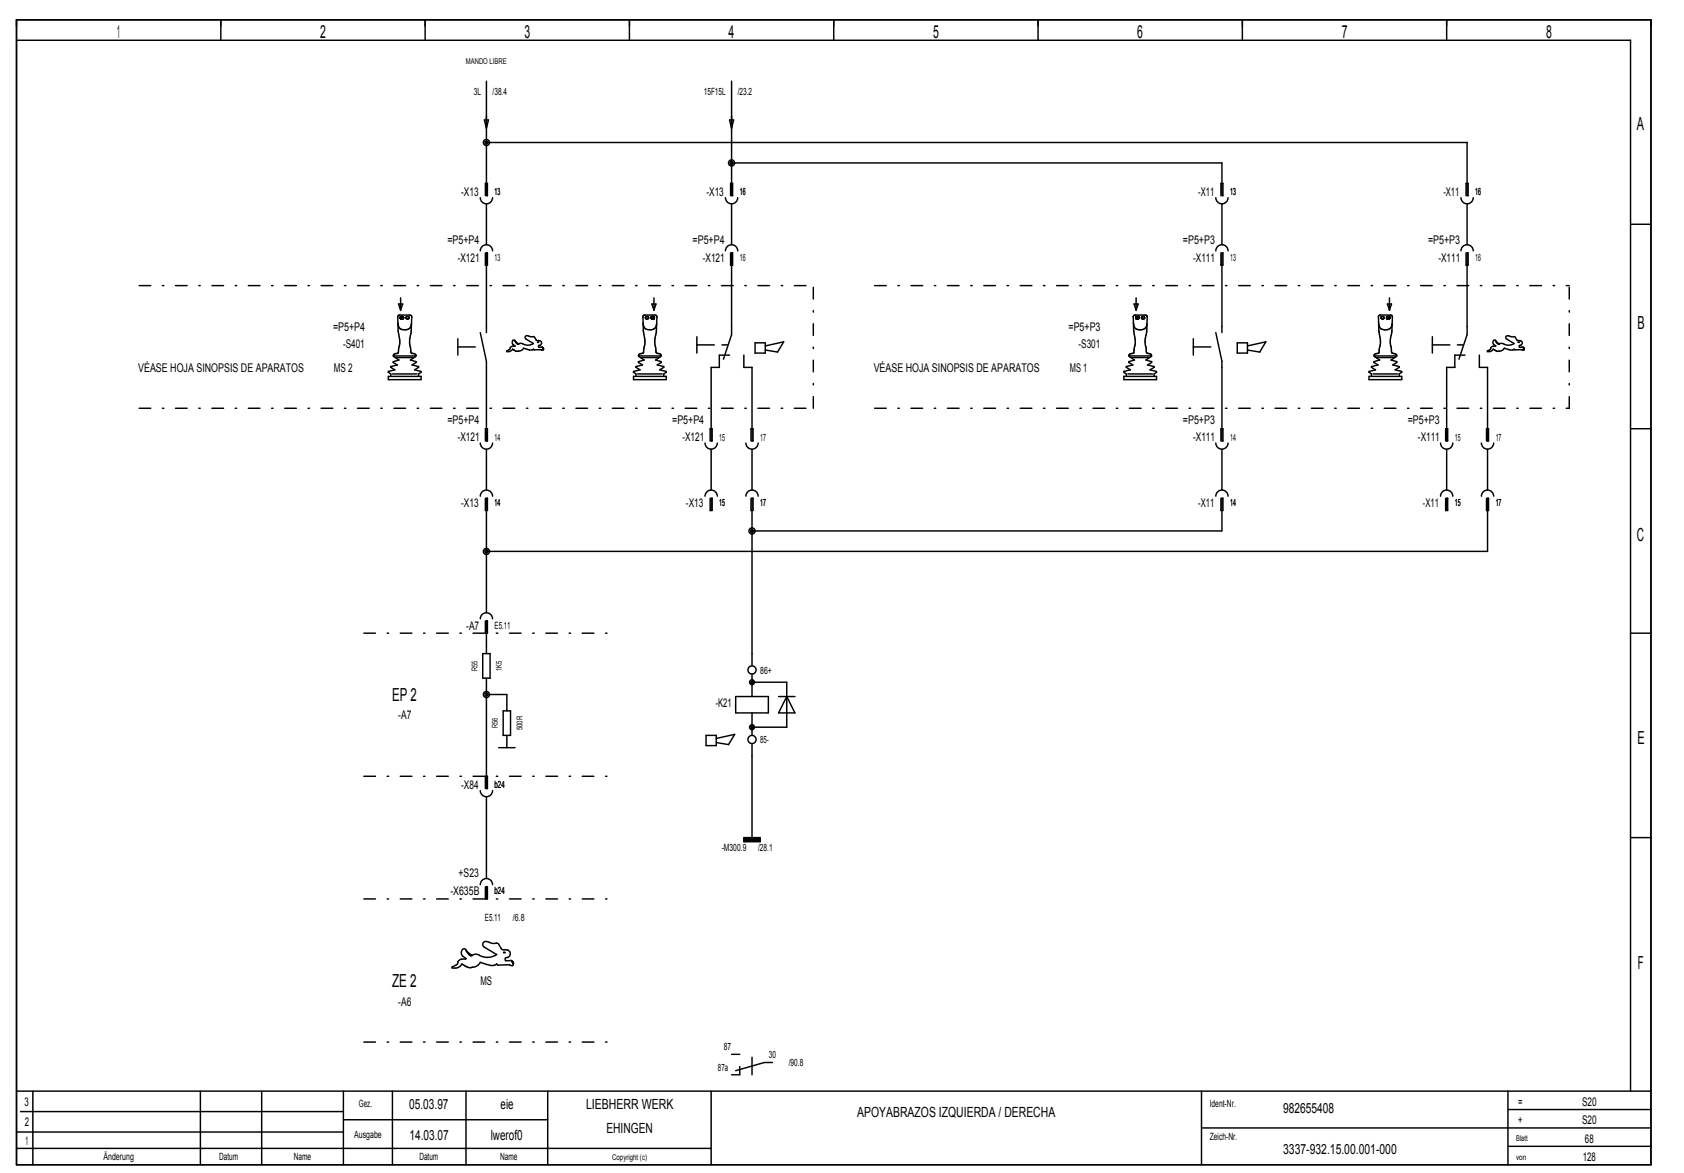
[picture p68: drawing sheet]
<svg xmlns="http://www.w3.org/2000/svg" width="408mm" height="284mm" viewBox="0 0 408 284" stroke-linecap="round" stroke-linejoin="round" font-family="sans-serif">
<defs><g id="words">
<g font-size="4.4">
<text x="28.4" y="9.3">1</text>
<text x="77.5" y="9.3">2</text>
<text x="127.1" y="9.3">3</text>
<text x="176.5" y="9.3">4</text>
<text x="226.1" y="9.3">5</text>
<text x="275.5" y="9.3">6</text>
<text x="325.1" y="9.3">7</text>
<text x="374.6" y="9.3">8</text>
<text x="396.6" y="31.6">A</text>
<text x="396.7" y="79.6">B</text>
<text x="396.6" y="131.1">C</text>
<text x="95" y="169.7">EP 2</text>
<text x="396.7" y="180.1">E</text>
<text x="95" y="239">ZE 2</text>
<text x="396.8" y="234.5">F</text>
</g>
<g font-size="3.4">
<text x="99.2" y="268.5">05.03.97</text>
<text x="121.3" y="268.5">eie</text>
<text x="142" y="268.5">LIEBHERR WERK</text>
<text x="310.9" y="269.5">982655408</text>
<text x="99.2" y="275.9">14.03.07</text>
<text x="118.9" y="275.9">lwerof0</text>
<text x="146.9" y="274.4">EHINGEN</text>
<text x="207.7" y="270.4">APOYABRAZOS IZQUIERDA / DERECHA</text>
<text x="310.9" y="279.4">3337­932.15.00.001­000</text>
</g>
<g font-size="2.9">
<text x="111.7" y="47.5">­X13</text>
<text x="171.1" y="47.5">­X13</text>
<text x="290.3" y="47.5">­X11</text>
<text x="349.7" y="47.5">­X11</text>
<text x="108.4" y="59">=P5+P4</text>
<text x="167.8" y="59">=P5+P4</text>
<text x="286.6" y="59">=P5+P3</text>
<text x="346" y="59">=P5+P3</text>
<text x="110.9" y="63.3">­X121</text>
<text x="170.3" y="63.3">­X121</text>
<text x="289.1" y="63.3">­X111</text>
<text x="348.5" y="63.3">­X111</text>
<text x="80.7" y="80.1">=P5+P4</text>
<text x="258.9" y="80.1">=P5+P3</text>
<text x="83.1" y="84.4">­S401</text>
<text x="261.3" y="84.4">­S301</text>
<text x="33.5" y="90">VÉASE HOJA SINOPSIS DE APARATOS</text>
<text x="80.9" y="90">MS 2</text>
<text x="211.7" y="90">VÉASE HOJA SINOPSIS DE APARATOS</text>
<text x="259.2" y="90">MS 1</text>
<text x="108.4" y="102.5">=P5+P4</text>
<text x="110.9" y="106.9">­X121</text>
<text x="162.9" y="102.5">=P5+P4</text>
<text x="165.3" y="106.9">­X121</text>
<text x="286.6" y="102.5">=P5+P3</text>
<text x="289.1" y="106.9">­X111</text>
<text x="341.1" y="102.5">=P5+P3</text>
<text x="343.5" y="106.9">­X111</text>
<text x="111.7" y="122.7">­X13</text>
<text x="166.2" y="122.7">­X13</text>
<text x="290.3" y="122.7">­X11</text>
<text x="344.8" y="122.7">­X11</text>
<text x="113" y="152.4">­A7</text>
<text x="173.4" y="171.2">­K21</text>
<text x="96.5" y="174.2">­A7</text>
<text x="111.7" y="191">­X84</text>
<text x="111.1" y="212.4">+S23</text>
<text x="109.1" y="216.8">­X635B</text>
<text x="116.4" y="238.5">MS</text>
<text x="96.5" y="243.5">­A6</text>
<text x="5.9" y="267.8">3</text>
<text x="367.8" y="267.8">=</text>
<text x="383.3" y="267.8">S20</text>
<text x="6" y="272.7">2</text>
<text x="367.8" y="272.2">+</text>
<text x="383.3" y="272.2">S20</text>
<text x="6.2" y="277.2">1</text>
<text x="383.5" y="281.1">128</text>
<text x="384" y="276.7">68</text>
</g>
<g font-size="2.4">
<text x="114.8" y="23">3L</text>
<text x="119.3" y="23">/38.4</text>
<text x="170.5" y="23">15F15L</text>
<text x="178.7" y="23">/23.2</text>
<text x="119.8" y="47.3">13</text>
<text x="179.2" y="47.3">16</text>
<text x="298" y="47.3">13</text>
<text x="357.4" y="47.3">16</text>
<text x="119.8" y="63.1">13</text>
<text x="179.2" y="63.1">16</text>
<text x="298" y="63.1">13</text>
<text x="357.4" y="63.1">16</text>
<text x="119.8" y="106.7">14</text>
<text x="174.3" y="106.7">15</text>
<text x="184.2" y="106.7">17</text>
<text x="298" y="106.7">14</text>
<text x="352.5" y="106.7">15</text>
<text x="362.4" y="106.7">17</text>
<text x="119.8" y="122.5">14</text>
<text x="174.3" y="122.5">15</text>
<text x="184.2" y="122.5">17</text>
<text x="298" y="122.5">14</text>
<text x="352.5" y="122.5">15</text>
<text x="362.4" y="122.5">17</text>
<text x="119.8" y="152.2">E5.11</text>
<text x="184.2" y="163.1">86+</text>
<text x="184.2" y="179.9">85­</text>
<text x="119.8" y="190.8">b24</text>
<text x="174.8" y="206.2">­M300.9</text>
<text x="183.7" y="206.2">/28.1</text>
<text x="119.8" y="216.5">b24</text>
<text x="117.5" y="223">E5.11</text>
<text x="124.3" y="223">/6.8</text>
<text x="175.4" y="254.2">87</text>
<text x="186.3" y="256.2">30</text>
<text x="174" y="259.2">87a</text>
<text x="191.1" y="258.1">/90.8</text>
<text x="87" y="268">Gez.</text>
<text x="293.1" y="268">Ident­Nr.</text>
<text x="85.8" y="275.5">Ausgabe</text>
<text x="293.1" y="275.9">Zeich­Nr.</text>
<text x="25.1" y="280.9">Änderung</text>
<text x="53.1" y="280.9">Datum</text>
<text x="71.2" y="280.9">Name</text>
<text x="101.6" y="280.9">Datum</text>
<text x="121.2" y="280.9">Name</text>
</g>
<g font-size="1.9">
<text x="112.9" y="15.5">MANDO LIBRE</text>
<text x="115.7" y="162.5" transform="rotate(-90 115.7 162.5)">R55</text>
<text x="121.6" y="162.5" transform="rotate(-90 121.6 162.5)">1K5</text>
<text x="120.6" y="176.4" transform="rotate(-90 120.6 176.4)">R56</text>
<text x="126.6" y="176.8" transform="rotate(-90 126.6 176.8)">500R</text>
<text x="148.3" y="280.8">Copyright (c)</text>
<text x="367.3" y="280.8">von</text>
<text x="367.3" y="276.4">Blatt</text>
</g>
</g></defs>
<g fill="none" stroke="#000" stroke-width=".35">
<path d="M117.4 29.1h.9l-.5 1.9zM117.8 28.1v2.9M176.8 29.1h.9l-.5 1.9zM177.2 28.1v2.9M97.1 76.7h.5v.5h-.5zM117.8 79v1.5M177.2 79v2l-1.9 6M296.1 79v1.5M355.5 79v2l-2 6M110.9 82v4M116.4 80.5l1.4 7v1.4M124.8 82.7l-.1-.3a.56 .56 0 0 0-.6 .3 .56 .56 0 0 0 .2 .7l.4 .4a.93 .93 0 0 0-1.1 .4l-.1 .4-.7 .4a.98 .98 0 0 0 1.4-.5l.8 .5h.7"/>
<path d="M124.8 82.7l.6 .6h.3M124.9 82.7l.8 .6M125.7 83.3l.5-.2a2.89 2.89 0 0 0 3.1 .1l-2-1.2a.45 .45 0 0 1 0-.5 .45 .45 0 0 1 .4-.2l1.7 .3 .8 .9a.63 .63 0 0 1 .9 .3 .63 .63 0 0 1-.6 .8v.5l.8-.1 .2 .2M130.2 82.9h.3zM130.3 82.9h-.1M131.5 84.2l.1 .2M131.5 84.2l.2 .4-.3 .2a2.42 2.42 0 0 0-2-.1l-.2-.2-.7 .3-1.6-.5a1.31 1.31 0 0 1-1.2 .7M168.8 81.5v4M176.8 86h-2.5v2.9h-2M180.2 86v2.9h2M182.9 83h2.5v2.5h-2.5zM185.4 83.8l4.5-1-1.5 2.4-3-.5"/>
<path d="M289.1 82v4M294.6 80.5l1.5 7v1.4M299.8 83h2.4v2.5h-2.4zM302.2 83.8l4.5-1-1.5 2.4-3-.5M347 81.5v4M355 86h-2.5v2.9h-2M358.4 86v2.9h2M362.4 82.7l-.1-.3a.56 .56 0 0 0-.6 .3 .56 .56 0 0 0 .2 .7l.4 .4a.93 .93 0 0 0-1.1 .4l-.1 .4-.7 .4a.98 .98 0 0 0 1.4-.5l.8 .5h.7M362.5 82.7l.8 .6h-.3zM366.5 84.7l-.4 .1-1.6-.5a1.31 1.31 0 0 1-1.2 .7M366.8 81.5l.2 .1 .8 .9a.63 .63 0 0 1 .9 .3 .63 .63 0 0 1-.6 .8v.5l.8-.1 .2 .2M366.8 81.5h-.5l-1-.2a.45 .45 0 0 0-.5 .3 .45 .45 0 0 0 .3 .5l1.7 1.1"/>
<path d="M366.9 83.2a2.89 2.89 0 0 1-3.1-.1l-.5 .2M367.8 82.9h.3zM367.9 82.9h-.1M369.1 84.2l.1 .2M369.1 84.2l.2 .4-.3 .2a2.42 2.42 0 0 0-2-.1l-.2-.2-.3 .2M116.4 149.8a1.49 1.49 0 0 1 1.4-1.5 1.49 1.49 0 0 1 1.5 1.5M117 158.2h1.7v6h-1.7zM117.6 150.3v3h.5v-3h-.3v3M182.2 158.2v3M121.9 172.1h1.8v5.9h-1.8zM171.1 178h2.4v2.5h-2.4zM173.5 178.8l4.5-1-1.5 2.5-3-.5"/>
<path d="M178.2 168.6h8v4h-8zM182.2 163.2v5.4M182.2 172.6v5.4M182.2 165.2h8.4v10.9h-8.4M188.6 168.6h4M190.6 168.6l2 4h-4zM120.8 181h4M182.2 180v3M180.2 202.8h4v1h-4zM180.2 203.7h4M180.2 203.6h4M180.2 203.5h4"/>
<path d="M180.2 203.4h4M180.2 203.3h4M180.2 203.2h4M180.2 203.1h4M180.2 203h4M180.2 202.9h4M113 230.3l1.4 1M118.5 228.1l1.4 .3a.64 .64 0 0 1 .9 .2l.6 1M118.5 228.1l-.7-.2a.74 .74 0 0 0-.8 .5 .74 .74 0 0 0 .4 .9l2.9 1.8M119.8 233.7l-.8 .1-2.6-.8a2.18 2.18 0 0 1-2 1.2M120.4 231.1a4.4 4.4 0 0 1-5-.1l-1.3 .4-.8-.7-.5-.9a.92 .92 0 0 0-1.1 .6 .92 .92 0 0 0 .4 1.1l.8 .6-.1 .1a1.59 1.59 0 0 0-1.9 .7 .69 .69 0 0 1-.5 .8l-.9 .5a1.86 1.86 0 0 0 2.4-.8l.6 .4a2.03 2.03 0 0 0 2 .4M121.4 229.6l.3 .3 1.3 .1"/>
<path d="M122 230.6h.4zM122.1 230.6h-.1M122.5 232.6l1.3-.1 .3 .3M123 230a.98 .98 0 0 1 .6 1.2 .98 .98 0 0 1-1.1 .7l-.1 .2 .1 .5M124 232.7l.3 .5M124 232.8l.4 .5-.3-.5M124.1 232.8l.3 .3-.2 .7-.8-.2-2.8 .1-.3-.3-.5 .3"/>
<circle cx="117.8" cy="168.1" r=".74"/>
<circle cx="117.8" cy="168.1" r=".37"/>
<circle cx="182.2" cy="162.2" r=".99"/>
<circle cx="182.2" cy="179" r=".99"/>
<circle cx="182.2" cy="176.1" r=".59"/>
<circle cx="182.2" cy="165.2" r=".59"/>
<circle cx="182.2" cy="165.2" r=".3"/>
<circle cx="182.2" cy="176.1" r=".3"/>
</g>
<path d="M110.9 84h5M168.8 83.5h7.5M289.1 84h5M347 83.5h7.5" fill="none" stroke="#000" stroke-width=".35" stroke-dasharray="4.2 1.8"/>
<path d="M97.1 76.7h.5v.5h-.5z" fill-rule="evenodd" fill="#fff" stroke="#000" stroke-width=".35"/>
<path d="M97.2 76.7h.1M97.2 76.7h.3M97.5 76.7h.1" fill="none" stroke="#000" stroke-width=".35"/>
<path d="M97.2 76.7h.3z" fill-rule="evenodd" fill="#fff" stroke="#000" stroke-width=".35"/>
<path d="M97.3 76.6l.1 .1z" fill="none" stroke="#000" stroke-width=".35"/>
<path d="M97.3 76.6l.1 .1z" fill-rule="evenodd" fill="#fff" stroke="#000" stroke-width=".35"/>
<path d="M97.2 77.2h.3z" fill="none" stroke="#000" stroke-width=".35"/>
<path d="M97.2 77.2h.3z" fill-rule="evenodd" fill="#fff" stroke="#000" stroke-width=".35"/>
<path d="M97.3 77.2h.1M97.4 77.2h.1" fill="none" stroke="#000" stroke-width=".35"/>
<path d="M97.3 77.2h.1z" fill-rule="evenodd" fill="#fff" stroke="#000" stroke-width=".35"/>
<path d="M97.1 76.7v.4z" fill="none" stroke="#000" stroke-width=".35"/>
<path d="M97.1 76.7v.4z" fill-rule="evenodd" fill="#fff" stroke="#000" stroke-width=".35"/>
<path d="M97 76.8l.1 .3z" fill="none" stroke="#000" stroke-width=".35"/>
<path d="M97 76.8l.1 .3z" fill-rule="evenodd" fill="#fff" stroke="#000" stroke-width=".35"/>
<path d="M97 76.8v.2z" fill="none" stroke="#000" stroke-width=".35"/>
<path d="M97 76.8v.2z" fill-rule="evenodd" fill="#fff" stroke="#000" stroke-width=".35"/>
<path d="M97 76.9v.1M97 77h.1M97 76.9h.1" fill="none" stroke="#000" stroke-width=".35"/>
<path d="M97.6 76.7v.4z" fill="none" stroke="#000" stroke-width=".35"/>
<path d="M97.6 76.7v.4z" fill-rule="evenodd" fill="#fff" stroke="#000" stroke-width=".35"/>
<path d="M97.6 76.8l.1 .3z" fill="none" stroke="#000" stroke-width=".35"/>
<path d="M97.6 76.8l.1 .3z" fill-rule="evenodd" fill="#fff" stroke="#000" stroke-width=".35"/>
<path d="M97.7 76.8v.2M97.7 77h.1M97.7 76.8h.1" fill="none" stroke="#000" stroke-width=".35"/>
<path d="M97.7 76.8v.2z" fill-rule="evenodd" fill="#fff" stroke="#000" stroke-width=".35"/>
<path d="M97.7 76.8v.2z" fill="none" stroke="#000" stroke-width=".35"/>
<path d="M97.7 76.8v.2z" fill-rule="evenodd" fill="#fff" stroke="#000" stroke-width=".35"/>
<path d="M97.7 76.9v.1M97.7 77h.1M97.7 76.9h.1" fill="none" stroke="#000" stroke-width=".35"/>
<path d="M157.9 76.7h.5v.5h-.5z" fill="none" stroke="#000" stroke-width=".35"/>
<path d="M157.9 76.7h.5v.5h-.5z" fill-rule="evenodd" fill="#fff" stroke="#000" stroke-width=".35"/>
<path d="M158 76.7h.1M158 76.7h.3M158.3 76.7h.1" fill="none" stroke="#000" stroke-width=".35"/>
<path d="M158 76.7h.3z" fill-rule="evenodd" fill="#fff" stroke="#000" stroke-width=".35"/>
<path d="M158.1 76.6l.1 .1z" fill="none" stroke="#000" stroke-width=".35"/>
<path d="M158.1 76.6l.1 .1z" fill-rule="evenodd" fill="#fff" stroke="#000" stroke-width=".35"/>
<path d="M158 77.2h.3z" fill="none" stroke="#000" stroke-width=".35"/>
<path d="M158 77.2h.3z" fill-rule="evenodd" fill="#fff" stroke="#000" stroke-width=".35"/>
<path d="M158.1 77.2h.1M158.2 77.2h.1" fill="none" stroke="#000" stroke-width=".35"/>
<path d="M158.1 77.2h.1z" fill-rule="evenodd" fill="#fff" stroke="#000" stroke-width=".35"/>
<path d="M157.9 76.7v.4z" fill="none" stroke="#000" stroke-width=".35"/>
<path d="M157.9 76.7v.4z" fill-rule="evenodd" fill="#fff" stroke="#000" stroke-width=".35"/>
<path d="M157.8 76.8l.1 .3z" fill="none" stroke="#000" stroke-width=".35"/>
<path d="M157.8 76.8l.1 .3z" fill-rule="evenodd" fill="#fff" stroke="#000" stroke-width=".35"/>
<path d="M157.8 76.8v.2M157.8 77h.1M157.8 76.8h.1" fill="none" stroke="#000" stroke-width=".35"/>
<path d="M157.8 76.8v.2z" fill-rule="evenodd" fill="#fff" stroke="#000" stroke-width=".35"/>
<path d="M157.7 76.9h.1" fill="none" stroke="#000" stroke-width=".35"/>
<path d="M158.4 76.7v.4z" fill="none" stroke="#000" stroke-width=".35"/>
<path d="M158.4 76.7v.4z" fill-rule="evenodd" fill="#fff" stroke="#000" stroke-width=".35"/>
<path d="M158.4 76.8l.1 .3z" fill="none" stroke="#000" stroke-width=".35"/>
<path d="M158.4 76.8l.1 .3z" fill-rule="evenodd" fill="#fff" stroke="#000" stroke-width=".35"/>
<path d="M158.5 76.8v.2z" fill="none" stroke="#000" stroke-width=".35"/>
<path d="M158.5 76.8v.2z" fill-rule="evenodd" fill="#fff" stroke="#000" stroke-width=".35"/>
<path d="M158.5 76.8v.2M158.5 77h.1M158.5 76.8h.1" fill="none" stroke="#000" stroke-width=".35"/>
<path d="M158.5 76.8v.2z" fill-rule="evenodd" fill="#fff" stroke="#000" stroke-width=".35"/>
<path d="M158.5 76.9v.1M158.5 77h.1M158.5 76.9h.1" fill="none" stroke="#000" stroke-width=".35"/>
<path d="M275.3 76.7h.5v.5h-.5z" fill="none" stroke="#000" stroke-width=".35"/>
<path d="M275.3 76.7h.5v.5h-.5z" fill-rule="evenodd" fill="#fff" stroke="#000" stroke-width=".35"/>
<path d="M275.4 76.7h.1M275.4 76.7h.3M275.7 76.7h.1" fill="none" stroke="#000" stroke-width=".35"/>
<path d="M275.4 76.7h.3z" fill-rule="evenodd" fill="#fff" stroke="#000" stroke-width=".35"/>
<path d="M275.5 76.6l.1 .1z" fill="none" stroke="#000" stroke-width=".35"/>
<path d="M275.5 76.6l.1 .1z" fill-rule="evenodd" fill="#fff" stroke="#000" stroke-width=".35"/>
<path d="M275.4 77.2h.3z" fill="none" stroke="#000" stroke-width=".35"/>
<path d="M275.4 77.2h.3z" fill-rule="evenodd" fill="#fff" stroke="#000" stroke-width=".35"/>
<path d="M275.5 77.2h.1M275.6 77.2h.1" fill="none" stroke="#000" stroke-width=".35"/>
<path d="M275.5 77.2h.1z" fill-rule="evenodd" fill="#fff" stroke="#000" stroke-width=".35"/>
<path d="M275.3 76.7v.4z" fill="none" stroke="#000" stroke-width=".35"/>
<path d="M275.3 76.7v.4z" fill-rule="evenodd" fill="#fff" stroke="#000" stroke-width=".35"/>
<path d="M275.2 76.8l.1 .3z" fill="none" stroke="#000" stroke-width=".35"/>
<path d="M275.2 76.8l.1 .3z" fill-rule="evenodd" fill="#fff" stroke="#000" stroke-width=".35"/>
<path d="M275.2 76.8v.2z" fill="none" stroke="#000" stroke-width=".35"/>
<path d="M275.2 76.8v.2z" fill-rule="evenodd" fill="#fff" stroke="#000" stroke-width=".35"/>
<path d="M275.2 76.9v.1M275.2 77h.1M275.2 76.9h.1" fill="none" stroke="#000" stroke-width=".35"/>
<path d="M275.8 76.7v.4z" fill="none" stroke="#000" stroke-width=".35"/>
<path d="M275.8 76.7v.4z" fill-rule="evenodd" fill="#fff" stroke="#000" stroke-width=".35"/>
<path d="M275.8 76.8l.1 .3z" fill="none" stroke="#000" stroke-width=".35"/>
<path d="M275.8 76.8l.1 .3z" fill-rule="evenodd" fill="#fff" stroke="#000" stroke-width=".35"/>
<path d="M275.9 76.8v.2M275.9 77h.1M275.9 76.8h.1" fill="none" stroke="#000" stroke-width=".35"/>
<path d="M275.9 76.8v.2z" fill-rule="evenodd" fill="#fff" stroke="#000" stroke-width=".35"/>
<path d="M275.9 76.8v.2z" fill="none" stroke="#000" stroke-width=".35"/>
<path d="M275.9 76.8v.2z" fill-rule="evenodd" fill="#fff" stroke="#000" stroke-width=".35"/>
<path d="M275.9 76.9v.1M275.9 77h.1M275.9 76.9h.1" fill="none" stroke="#000" stroke-width=".35"/>
<path d="M336.1 76.7h.5v.5h-.5z" fill="none" stroke="#000" stroke-width=".35"/>
<path d="M336.1 76.7h.5v.5h-.5z" fill-rule="evenodd" fill="#fff" stroke="#000" stroke-width=".35"/>
<path d="M336.2 76.7h.1M336.2 76.7h.3M336.5 76.7h.1" fill="none" stroke="#000" stroke-width=".35"/>
<path d="M336.2 76.7h.3z" fill-rule="evenodd" fill="#fff" stroke="#000" stroke-width=".35"/>
<path d="M336.3 76.6l.1 .1z" fill="none" stroke="#000" stroke-width=".35"/>
<path d="M336.3 76.6l.1 .1z" fill-rule="evenodd" fill="#fff" stroke="#000" stroke-width=".35"/>
<path d="M336.2 77.2h.3z" fill="none" stroke="#000" stroke-width=".35"/>
<path d="M336.2 77.2h.3z" fill-rule="evenodd" fill="#fff" stroke="#000" stroke-width=".35"/>
<path d="M336.3 77.2h.1M336.4 77.2h.1" fill="none" stroke="#000" stroke-width=".35"/>
<path d="M336.3 77.2h.1z" fill-rule="evenodd" fill="#fff" stroke="#000" stroke-width=".35"/>
<path d="M336.1 76.7v.4z" fill="none" stroke="#000" stroke-width=".35"/>
<path d="M336.1 76.7v.4z" fill-rule="evenodd" fill="#fff" stroke="#000" stroke-width=".35"/>
<path d="M336 76.8l.1 .3z" fill="none" stroke="#000" stroke-width=".35"/>
<path d="M336 76.8l.1 .3z" fill-rule="evenodd" fill="#fff" stroke="#000" stroke-width=".35"/>
<path d="M336 76.8v.2M336 77h.1M336 76.8h.1" fill="none" stroke="#000" stroke-width=".35"/>
<path d="M336 76.8v.2z" fill-rule="evenodd" fill="#fff" stroke="#000" stroke-width=".35"/>
<path d="M335.9 76.9h.1" fill="none" stroke="#000" stroke-width=".35"/>
<path d="M336.6 76.7v.4z" fill="none" stroke="#000" stroke-width=".35"/>
<path d="M336.6 76.7v.4z" fill-rule="evenodd" fill="#fff" stroke="#000" stroke-width=".35"/>
<path d="M336.6 76.8v.3M336.6 77.1h.1M336.6 76.8h.1" fill="none" stroke="#000" stroke-width=".35"/>
<path d="M336.6 76.8l.1 .3z" fill-rule="evenodd" fill="#fff" stroke="#000" stroke-width=".35"/>
<path d="M336.7 76.8v.2z" fill="none" stroke="#000" stroke-width=".35"/>
<path d="M336.7 76.8v.2z" fill-rule="evenodd" fill="#fff" stroke="#000" stroke-width=".35"/>
<path d="M336.7 76.8v.2M336.7 77h.1M336.7 76.8h.1" fill="none" stroke="#000" stroke-width=".35"/>
<path d="M336.7 76.8v.2z" fill-rule="evenodd" fill="#fff" stroke="#000" stroke-width=".35"/>
<path d="M336.7 76.9v.1M336.7 77h.1M336.7 76.9h.1" fill="none" stroke="#000" stroke-width=".35"/>
<g fill="none" stroke="#000" stroke-width=".35">
<path d="M4 4.8h396v277.2h-396zM4 9.7h391.1v254.5M53.5 4.8v4.9M103 4.8v4.9M117.8 19.6v27.8h.3v-3h-.5v3M152.5 4.8v4.9M177.2 19.6v27.8h.3v-3h-.5v3M202 4.8v4.9M251.5 4.8v4.9M301 4.8v4.9M350.5 4.8v4.9M117.8 34.5h237.7v12.9h.2v-3h-.5v3"/>
<path d="M177.2 39.4h118.9v8h.2v-3h-.5v3M116.4 47.9a1.49 1.49 0 0 0 1.4 1.4 1.49 1.49 0 0 0 1.5-1.4M117.8 49.3v9.9M175.8 47.9a1.48 1.48 0 0 0 1.5 1.4 1.48 1.48 0 0 0 1.4-1.4M177.2 49.3v9.9M294.6 47.9a1.48 1.48 0 0 0 1.5 1.4 1.48 1.48 0 0 0 1.4-1.4M296.1 49.3v9.9M354 47.9a1.48 1.48 0 0 0 1.5 1.4 1.48 1.48 0 0 0 1.4-1.4M355.5 49.3v9.9M395.1 54.3h4.9M96.4 78.1a1.7 1.7 0 0 0 1.2 1.7 1.7 1.7 0 0 0 1.9-.6l.2-.9M96.5 76.4l2.7-.1 .5 .2-.1 3.5a9 9 0 0 0 .1 5.5 1.17 1.17 0 0 1 1.1 .7h-5.5a1.45 1.45 0 0 1 1.2-.8v-.5a8.4 8.4 0 0 0 0-4.9z"/>
<path d="M96.6 73.6h1l-.5 1.5zM97.1 72.1v3M99.1 76.8h.1M116.4 60.7a1.49 1.49 0 0 1 1.4-1.5 1.49 1.49 0 0 1 1.5 1.5M117.6 61.2v3h.5v-3h-.3v17.8M155.8 78.1a1.7 1.7 0 0 0 1.2 1.7 1.7 1.7 0 0 0 1.9-.6l.2-.9M155.9 76.4l2.7-.1 .5 .2-.1 3.5a9 9 0 0 0 .1 5.5 1.17 1.17 0 0 1 1.1 .7h-5.5a1.45 1.45 0 0 1 1.2-.8v-.5a8.4 8.4 0 0 0 0-4.9zM156.4 76.8a.38 .38 0 0 0 .4 .4 .38 .38 0 0 0 .3-.4M156.4 76.8l.3-.2 .4 .2M156.4 76.8h.1M157.1 76.8h.1M157.8 76.8h.1"/>
<path d="M157.9 73.6h1l-.5 1.5zM158.3 76.7l-.5 .1M158.3 76.7h.1M158.4 76.7a.35 .35 0 0 1-.2 .6 .35 .35 0 0 1-.4-.5M158.4 72.1v3M175.8 60.7a1.48 1.48 0 0 1 1.5-1.5 1.48 1.48 0 0 1 1.4 1.5M177 61.2v3h.5v-3h-.3v17.8M274.6 78.1a1.7 1.7 0 0 0 1.2 1.7 1.7 1.7 0 0 0 1.9-.6l.2-.9M274.7 76.4l2.7-.1 .5 .2-.1 3.5a9 9 0 0 0 .1 5.5 1.17 1.17 0 0 1 1.1 .7h-5.5a1.45 1.45 0 0 1 1.2-.8v-.5a8.4 8.4 0 0 0 0-4.9zM274.8 73.6h1l-.5 1.5zM275.3 72.1v3M277.3 76.8h.1"/>
<path d="M294.6 60.7a1.48 1.48 0 0 1 1.5-1.5 1.48 1.48 0 0 1 1.4 1.5M295.8 61.2v3h.5v-3h-.2v17.8M334 78.1a1.7 1.7 0 0 0 1.2 1.7 1.7 1.7 0 0 0 1.9-.6l.2-.9M334.1 76.4l2.7-.1 .5 .2-.1 3.5a9 9 0 0 0 .1 5.5 1.17 1.17 0 0 1 1.1 .7h-5.5a1.45 1.45 0 0 1 1.2-.8v-.5a8.4 8.4 0 0 0 0-4.9zM334.6 76.8a.38 .38 0 0 0 .4 .4 .38 .38 0 0 0 .3-.4M334.6 76.8l.3-.2 .4 .2M334.6 76.8h.1M335.3 76.8h.1M336 76.8h.1M336.1 76.7a.38 .38 0 0 1 .5 0 .38 .38 0 0 1 0 .6 .38 .38 0 0 1-.6-.2zM336.1 73.6h1l-.5 1.5zM336.6 72.1v3"/>
<path d="M354 60.7a1.48 1.48 0 0 1 1.5-1.5 1.48 1.48 0 0 1 1.4 1.5M355.2 61.2v3h.5v-3h-.2v17.8M94.1 91.1h7.9v.8h-7.9zM95.1 90.5h5.9M95.5 86.2v.2l1.2 .8-1.4 .4v.2l1 .6-1.6 .4v.1l1 .6-1.6 .4v.2l.6 .4v.6M95.9 86.6h4.3M100.6 86.2v.2l-1.2 .8 1.4 .4v.2l-1 .6 1.6 .4v.1l-1 .6 1.6 .4v.2l-.6 .4v.6M117.8 88.9v17.9h.3v-3h-.5v3M153.5 91.1h7.9v.8h-7.9zM154.5 90.5h5.9M154.9 86.2v.2l1.2 .8-1.4 .4v.2l1 .6-1.6 .4v.1l1 .6-1.6 .4v.2l.6 .4v.6M155.3 86.6h4.3"/>
<path d="M160 86.2v.2l-1.2 .8 1.4 .4v.2l-1 .6 1.6 .4v.1l-1 .6 1.6 .4v.2l-.6 .4v.6M172.3 88.9v17.9h.2v-3h-.4v3M182.2 88.9v17.9h.2v-3h-.4v3M272.3 91.1h7.9v.8h-7.9zM273.3 90.5h5.9M273.7 86.2v.2l1.2 .8-1.4 .4v.2l1 .6-1.6 .4v.1l1 .6-1.6 .4v.2l.6 .4v.6M274.1 86.6h4.3M278.8 86.2v.2l-1.2 .8 1.4 .4v.2l-1 .6 1.6 .4v.1l-1 .6 1.6 .4v.2l-.6 .4v.6M296.1 88.9v17.9h.2v-3h-.5v3M331.7 91.1h7.9v.8h-7.9zM332.7 90.5h5.9M333.1 86.2v.2l1.2 .8-1.4 .4v.2l1 .6-1.6 .4v.1l1 .6-1.6 .4v.2l.6 .4v.6"/>
<path d="M333.5 86.6h4.3M338.2 86.2v.2l-1.2 .8 1.4 .4v.2l-1 .6 1.6 .4v.1l-1 .6 1.6 .4v.2l-.6 .4v.6M350.5 88.9v17.9h.2v-3h-.4v3M360.4 88.9v17.9h.2v-3h-.4v3M116.4 107.3a1.49 1.49 0 0 0 1.4 1.4 1.49 1.49 0 0 0 1.5-1.4M117.8 108.7v9.9M170.8 107.3a1.48 1.48 0 0 0 1.5 1.4 1.48 1.48 0 0 0 1.5-1.4M172.3 108.7v9.9M180.7 107.3a1.48 1.48 0 0 0 1.5 1.4 1.48 1.48 0 0 0 1.5-1.4M182.2 108.7v9.9M294.6 107.3a1.48 1.48 0 0 0 1.5 1.4 1.48 1.48 0 0 0 1.4-1.4M296.1 108.7v9.9"/>
<path d="M349 107.3a1.48 1.48 0 0 0 1.5 1.4 1.48 1.48 0 0 0 1.5-1.4M350.5 108.7v9.9M358.9 107.3a1.48 1.48 0 0 0 1.5 1.4 1.48 1.48 0 0 0 1.5-1.4M360.4 108.7v9.9M395.1 103.8h4.9M116.4 120.1a1.49 1.49 0 0 1 1.4-1.5 1.49 1.49 0 0 1 1.5 1.5M117.6 120.6v3h.5v-3h-.3v27.7M170.8 120.1a1.48 1.48 0 0 1 1.5-1.5 1.48 1.48 0 0 1 1.5 1.5M172.1 120.6v3h.4v-3h-.2v3M180.7 120.1a1.48 1.48 0 0 1 1.5-1.5 1.48 1.48 0 0 1 1.5 1.5M182 120.6v3h.4v-3h-.2v37.6M294.6 120.1a1.48 1.48 0 0 1 1.5-1.5 1.48 1.48 0 0 1 1.4 1.5"/>
<path d="M295.8 120.6v3h.5v-3h-.2v7.9h-113.9M349 120.1a1.48 1.48 0 0 1 1.5-1.5 1.48 1.48 0 0 1 1.5 1.5M350.3 120.6v3h.4v-3h-.2v3M358.9 120.1a1.48 1.48 0 0 1 1.5-1.5 1.48 1.48 0 0 1 1.5 1.5M360.2 120.6v3h.4v-3h-.2v12.9h-242.6M117.8 153.3v4.9M395.1 153.3h4.9M117.8 164.2v26.7h.3v-3h-.5v3M117.8 168.1h5v4M122.8 178v3M116.4 191.4a1.49 1.49 0 0 0 1.4 1.5 1.49 1.49 0 0 0 1.5-1.5M117.8 192.9v19.8"/>
<path d="M182.2 183v19.8M116.4 214.2a1.49 1.49 0 0 1 1.4-1.5 1.49 1.49 0 0 1 1.5 1.5M117.6 214.7v2.9h.5v-2.9h-.3v2.9M395.1 202.8h4.9M177.2 255.3h2M179.2 258.2v2h-2M187.1 257.2h-1.9l-7 2M4 278h168.3M4 274.1h79.2M4 264.2h396M5 269.1h78.2M8 264.2v17.8"/>
<path d="M48.5 264.2v17.8M63.4 264.2v17.8M83.2 264.2v17.8M83.2 271.1h49.5M95.1 264.2v17.8M112.9 264.2v17.8M132.7 264.2v17.8M172.3 264.2v17.8M291.1 264.2v17.8M291.1 273.1h108.9M365.4 264.2v17.8M365.4 277.5h34.6"/>
<path d="M365.4 268.6h34.6"/>
<circle cx="117.8" cy="34.5" r=".74"/>
<circle cx="117.8" cy="34.5" r=".37"/>
<circle cx="177.2" cy="39.4" r=".37"/>
<circle cx="177.2" cy="39.4" r=".74"/>
<circle cx="97.3" cy="76.9" r=".36"/>
<circle cx="98.7" cy="76.9" r=".35"/>
<circle cx="275.5" cy="76.9" r=".36"/>
<circle cx="276.9" cy="76.9" r=".35"/>
<circle cx="117.8" cy="133.5" r=".74"/>
<circle cx="117.8" cy="133.5" r=".37"/>
<circle cx="182.2" cy="128.5" r=".74"/>
<circle cx="182.2" cy="128.5" r=".37"/>
</g>
<path d="M33.7 69.1h163.3M211.9 69.1h168.3M33.7 98.8h163.3M197 98.8v-29.7M211.9 98.8h168.3M380.2 98.8v-29.7M88.1 153.3h59.5M88.1 187.9h59.5M88.1 217.6h59.5M88.1 252.3h59.5" fill="none" stroke="#000" stroke-width=".35" stroke-dasharray="2.8 2.8 .4 2.8"/>
<path d="M182.2 260.2v-5.9" fill="none" stroke="#000" stroke-width=".35" stroke-dasharray="4.2 1.8"/>
<use href="#words"/>
</svg>
